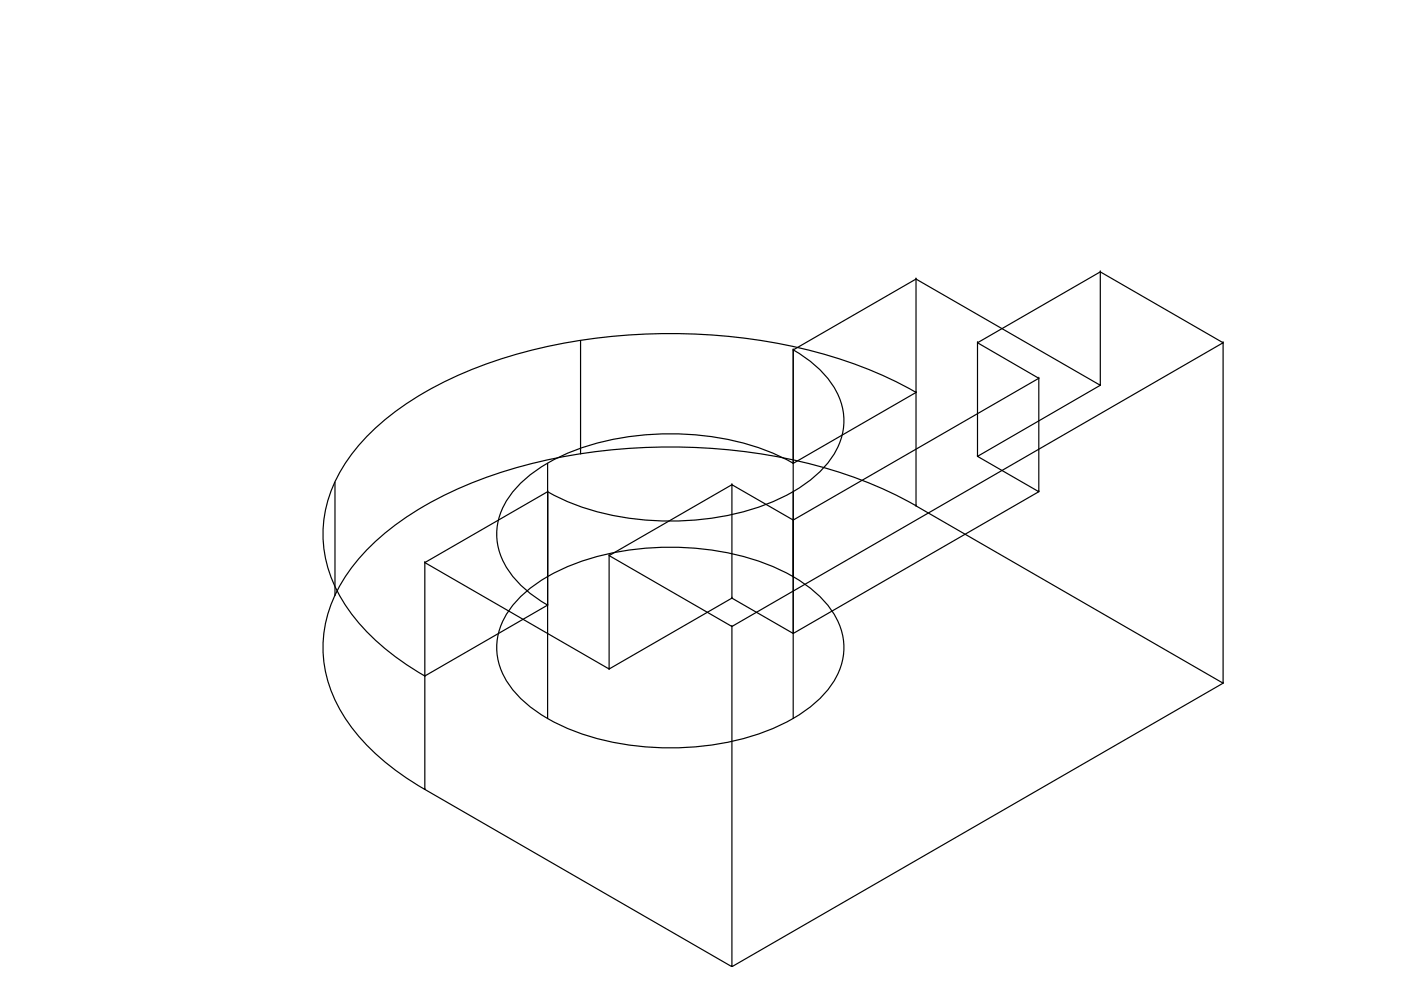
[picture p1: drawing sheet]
<svg xmlns="http://www.w3.org/2000/svg" width="297mm" height="210mm" viewBox="0 0 297 210" stroke-linecap="round" stroke-linejoin="round" font-family="sans-serif">
<!-- layer: 0 -->
<g fill="none" stroke="#000" stroke-width=".25">
<path d="M194.2 59.2l-26 15v24M194.2 59.2l39.1 22.5v-24.1l26 15.1M194.2 59.2h.1M194.2 59.2v48.1M233.3 57.6l-26.1 15.1v24.1M233.3 57.6h.1M123.1 72.2v24.1M168.1 74.2a21 21 0 0 1 10.2 11.1 13.6 13.6 0 0 1-3.5 13.7 35.1 35.1 0 0 1-17.1 9.5 60.1 60.1 0 0 1-37.7-2.3l-3.9-2M168.2 74.2v48.1M168.2 74.2h.1M207.2 72.7l13 7.5v24.1M207.2 72.7h.1"/>
<path d="M259.3 72.7h.1M116.1 98.2v24.1M168.1 98.2a54.4 54.4 0 0 0-29.7-6.1 49.9 49.9 0 0 0-24.3 7.3 18.6 18.6 0 0 0-8.6 11.5 14 14 0 0 0 3.9 12.2 27.1 27.1 0 0 0 6.7 5.2M168.2 98.2h.1M194.2 83.2a101.5 101.5 0 0 0-42.7-12.1 119.2 119.2 0 0 0-49.9 6.6 67.3 67.3 0 0 0-23.5 14.5 30 30 0 0 0-9.6 21 30 30 0 0 0 9.6 21.1 56.1 56.1 0 0 0 11.9 9M194.2 83.2h.1M194.2 83.2l-26 15M207.2 96.8h.1M220.2 80.2l-52 30.1v24M220.2 80.2h.1M233.3 81.7l-26.1 15.1 13 7.5-52 30-13-7.5-26.1 15M233.3 81.7h.1"/>
<path d="M71 102.3v24M90.1 119.3h.1M90.1 119.3l39 22.5M116.1 104.3v48M116.1 104.3h.1M129.1 117.8l26.1 15v72.2l-65.1-37.6M129.1 117.8h.1M155.2 102.8l-26.1 15v24M155.2 102.8h.1M168.2 110.3l-13-7.5v24M168.2 110.3h.1M168.2 104.3v48"/>
<path d="M194.2 107.2a101.5 101.5 0 0 0-42.7-12.1 119.2 119.2 0 0 0-49.9 6.7 67.3 67.3 0 0 0-23.5 14.5 30 30 0 0 0-9.6 21 30 30 0 0 0 9.6 21 56.1 56.1 0 0 0 11.9 9.1M194.2 107.3h.1M194.2 107.3l65.1 37.6M220.2 104.3h.1M110.8 126.1a41 41 0 0 1 20.4-9.1 59.7 59.7 0 0 1 33 3.3 26.9 26.9 0 0 1 12.7 10.1 13.2 13.2 0 0 1-.9 15.3 30.4 30.4 0 0 1-13.9 9.5 59.9 59.9 0 0 1-42.1-.9 26.9 26.9 0 0 1-12.7-10.1 13.2 13.2 0 0 1 1-15.3zM116.1 128.3v-24l-26 15v24M116.1 128.3h.1M116.1 128.3l-26 15M155.2 132.8l104.1-60.1v72.2l-104.1 60.1M155.2 126.8h.1M155.2 132.8h.1M168.2 122.3h.1"/>
<path d="M168.2 134.3h.1M90.1 143.3h.1M90.1 143.3v24.1M129.1 141.8h.1M259.3 144.9h.1M90.1 167.4h.1M155.2 205h.1"/>
</g>
</svg>
